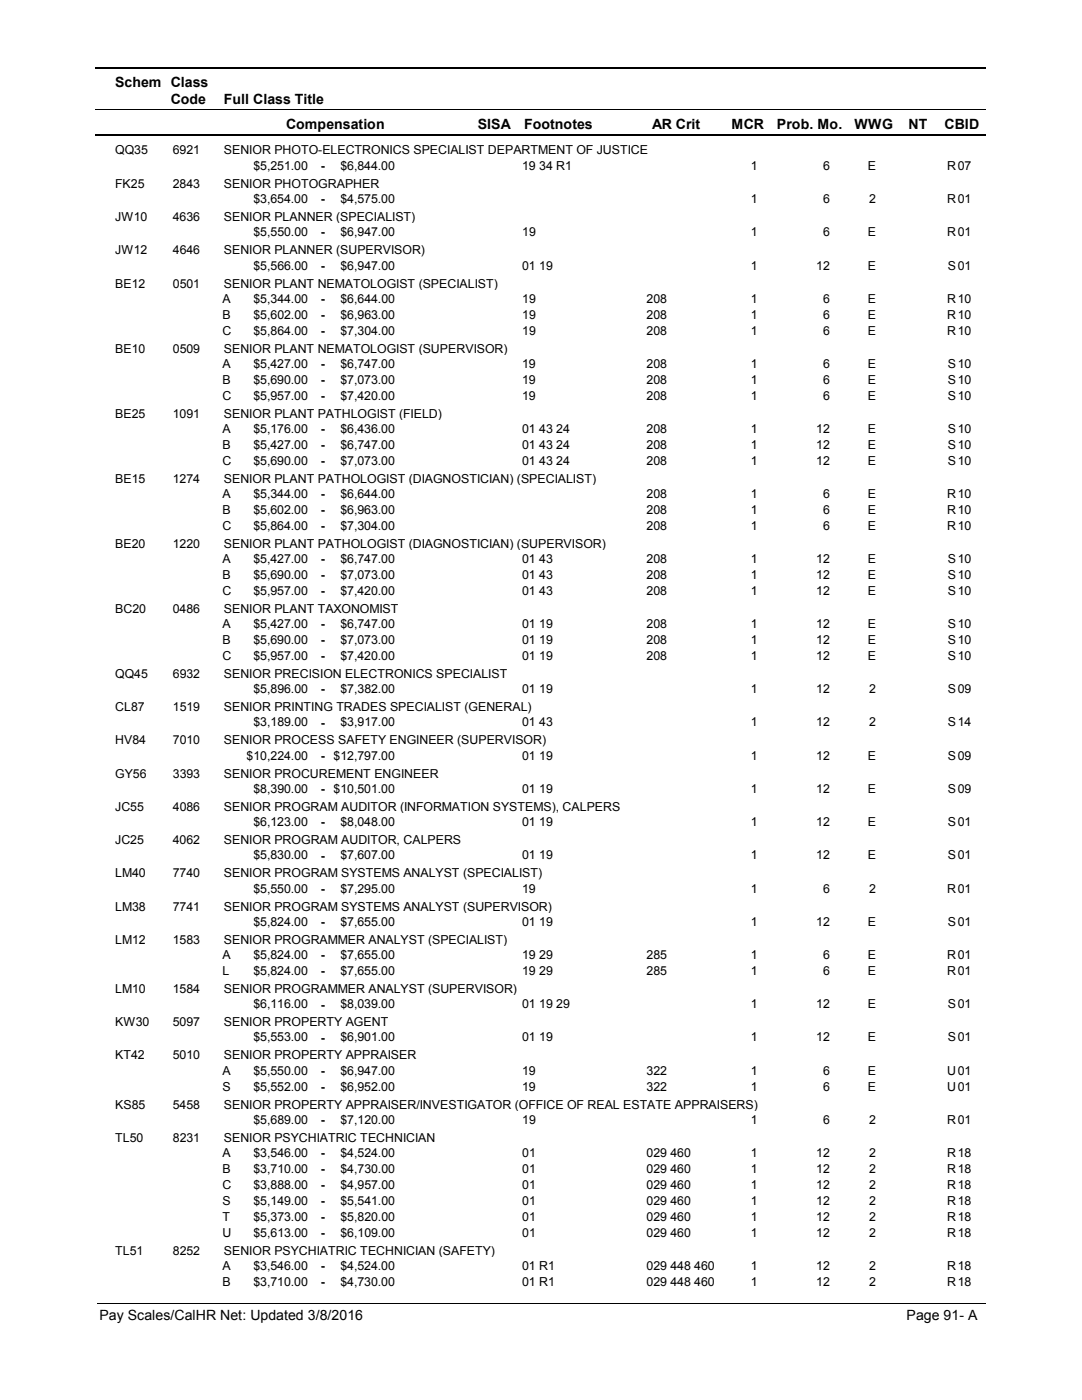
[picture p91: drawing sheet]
<svg xmlns="http://www.w3.org/2000/svg" width="216mm" height="279mm" viewBox="0 0 216 279" stroke-linecap="round" stroke-linejoin="round" font-family="sans-serif">
<defs><g id="words">
<g font-size="2.8">
<text x="23" y="17.3">Schem Class</text>
<text x="34.1" y="20.7">Code</text>
<text x="44.6" y="20.7">Full Class Title</text>
<text x="57.1" y="25.7">Compensation</text>
<text x="95.3" y="25.7">SISA</text>
<text x="104.6" y="25.7">Footnotes</text>
<text x="130.2" y="25.7">AR Crit</text>
<text x="146" y="25.7">MCR</text>
<text x="155.1" y="25.7">Prob. Mo.</text>
<text x="170.5" y="25.7">WWG</text>
<text x="181.3" y="25.7">NT</text>
<text x="188.5" y="25.7">CBID</text>
<text x="19.8" y="263.4">Pay Scales/CalHR Net: Updated 3/8/2016</text>
<text x="180.9" y="263.4">Page 91- A</text>
</g>
<g font-size="2.5">
<text x="23" y="30.8">QQ35</text>
<text x="34.5" y="30.8">6921</text>
<text x="44.7" y="30.8">SENIOR PHOTO-ELECTRONICS SPECIALIST DEPARTMENT OF JUSTICE</text>
<text x="50.6" y="33.9">$5,251.00</text>
<text x="64" y="33.9">-</text>
<text x="67.9" y="33.9">$6,844.00</text>
<text x="104.2" y="33.9">19 34 R1</text>
<text x="149.8" y="33.9">1</text>
<text x="164.3" y="33.9">6</text>
<text x="173.2" y="33.9">E</text>
<text x="189" y="33.9">R</text>
<text x="191.1" y="33.9">07</text>
<text x="23" y="37.5">FK25</text>
<text x="34.5" y="37.5">2843</text>
<text x="44.7" y="37.5">SENIOR PHOTOGRAPHER</text>
<text x="50.6" y="40.5">$3,654.00</text>
<text x="64" y="40.6">-</text>
<text x="67.9" y="40.5">$4,575.00</text>
<text x="149.8" y="40.5">1</text>
<text x="164.3" y="40.5">6</text>
<text x="173.5" y="40.5">2</text>
<text x="189" y="40.5">R</text>
<text x="191.1" y="40.5">01</text>
<text x="23" y="44.1">JW10</text>
<text x="34.5" y="44.1">4636</text>
<text x="44.7" y="44.1">SENIOR PLANNER (SPECIALIST)</text>
<text x="50.6" y="47.2">$5,550.00</text>
<text x="64" y="47.2">-</text>
<text x="67.9" y="47.2">$6,947.00</text>
<text x="104.2" y="47.2">19</text>
<text x="149.8" y="47.2">1</text>
<text x="164.3" y="47.2">6</text>
<text x="173.2" y="47.2">E</text>
<text x="189" y="47.2">R</text>
<text x="191.1" y="47.2">01</text>
<text x="23" y="50.7">JW12</text>
<text x="34.5" y="50.7">4646</text>
<text x="44.7" y="50.7">SENIOR PLANNER (SUPERVISOR)</text>
<text x="50.6" y="53.8">$5,566.00</text>
<text x="64" y="53.8">-</text>
<text x="67.9" y="53.8">$6,947.00</text>
<text x="104.2" y="53.8">01 19</text>
<text x="149.8" y="53.8">1</text>
<text x="162.9" y="53.8">12</text>
<text x="173.2" y="53.8">E</text>
<text x="189.2" y="53.8">S</text>
<text x="191.1" y="53.8">01</text>
<text x="23" y="57.4">BE12</text>
<text x="34.5" y="57.4">0501</text>
<text x="44.7" y="57.4">SENIOR PLANT NEMATOLOGIST (SPECIALIST)</text>
<text x="44.4" y="60.4">A</text>
<text x="44.4" y="63.6">B</text>
<text x="50.6" y="60.4">$5,344.00</text>
<text x="50.6" y="63.6">$5,602.00</text>
<text x="64" y="60.5">-</text>
<text x="64" y="63.7">-</text>
<text x="67.9" y="60.4">$6,644.00</text>
<text x="67.9" y="63.6">$6,963.00</text>
<text x="104.2" y="60.4">19</text>
<text x="104.2" y="63.6">19</text>
<text x="129" y="60.4">208</text>
<text x="129" y="63.6">208</text>
<text x="149.8" y="60.4">1</text>
<text x="149.8" y="63.6">1</text>
<text x="164.3" y="60.4">6</text>
<text x="164.3" y="63.6">6</text>
<text x="173.2" y="60.4">E</text>
<text x="173.2" y="63.6">E</text>
<text x="189" y="60.4">R</text>
<text x="189" y="63.6">R</text>
<text x="191.1" y="60.4">10</text>
<text x="191.1" y="63.6">10</text>
<text x="23" y="70.4">BE10</text>
<text x="34.5" y="70.4">0509</text>
<text x="44.4" y="66.8">C</text>
<text x="44.7" y="70.4">SENIOR PLANT NEMATOLOGIST (SUPERVISOR)</text>
<text x="50.6" y="66.8">$5,864.00</text>
<text x="64" y="66.8">-</text>
<text x="67.9" y="66.8">$7,304.00</text>
<text x="104.2" y="66.8">19</text>
<text x="129" y="66.8">208</text>
<text x="149.8" y="66.8">1</text>
<text x="164.3" y="66.8">6</text>
<text x="173.2" y="66.8">E</text>
<text x="189" y="66.8">R</text>
<text x="191.1" y="66.8">10</text>
<text x="44.4" y="73.4">A</text>
<text x="44.4" y="76.6">B</text>
<text x="50.6" y="73.4">$5,427.00</text>
<text x="50.6" y="76.6">$5,690.00</text>
<text x="64" y="73.4">-</text>
<text x="64" y="76.6">-</text>
<text x="67.9" y="73.4">$6,747.00</text>
<text x="67.9" y="76.6">$7,073.00</text>
<text x="104.2" y="73.4">19</text>
<text x="104.2" y="76.6">19</text>
<text x="129" y="73.4">208</text>
<text x="129" y="76.6">208</text>
<text x="149.8" y="73.4">1</text>
<text x="149.8" y="76.6">1</text>
<text x="164.3" y="73.4">6</text>
<text x="164.3" y="76.6">6</text>
<text x="173.2" y="73.4">E</text>
<text x="173.2" y="76.6">E</text>
<text x="189.2" y="73.4">S</text>
<text x="189.2" y="76.6">S</text>
<text x="191.1" y="73.4">10</text>
<text x="191.1" y="76.6">10</text>
<text x="23" y="83.3">BE25</text>
<text x="34.5" y="83.3">1091</text>
<text x="44.4" y="79.8">C</text>
<text x="44.7" y="83.3">SENIOR PLANT PATHLOGIST (FIELD)</text>
<text x="50.6" y="79.8">$5,957.00</text>
<text x="64" y="79.8">-</text>
<text x="67.9" y="79.8">$7,420.00</text>
<text x="104.2" y="79.8">19</text>
<text x="129" y="79.8">208</text>
<text x="149.8" y="79.8">1</text>
<text x="164.3" y="79.8">6</text>
<text x="173.2" y="79.8">E</text>
<text x="189.2" y="79.8">S</text>
<text x="191.1" y="79.8">10</text>
<text x="44.4" y="86.4">A</text>
<text x="44.4" y="89.6">B</text>
<text x="50.6" y="86.4">$5,176.00</text>
<text x="50.6" y="89.6">$5,427.00</text>
<text x="64" y="86.4">-</text>
<text x="64" y="89.6">-</text>
<text x="67.9" y="86.4">$6,436.00</text>
<text x="67.9" y="89.6">$6,747.00</text>
<text x="104.2" y="86.4">01 43 24</text>
<text x="104.2" y="89.6">01 43 24</text>
<text x="129" y="86.4">208</text>
<text x="129" y="89.6">208</text>
<text x="149.8" y="86.4">1</text>
<text x="149.8" y="89.6">1</text>
<text x="162.9" y="86.4">12</text>
<text x="162.9" y="89.6">12</text>
<text x="173.2" y="86.4">E</text>
<text x="173.2" y="89.6">E</text>
<text x="189.2" y="86.4">S</text>
<text x="189.2" y="89.6">S</text>
<text x="191.1" y="86.4">10</text>
<text x="191.1" y="89.6">10</text>
<text x="44.4" y="92.8">C</text>
<text x="50.6" y="92.8">$5,690.00</text>
<text x="64" y="92.8">-</text>
<text x="67.9" y="92.8">$7,073.00</text>
<text x="104.2" y="92.8">01 43 24</text>
<text x="129" y="92.8">208</text>
<text x="149.8" y="92.8">1</text>
<text x="162.9" y="92.8">12</text>
<text x="173.2" y="92.8">E</text>
<text x="189.2" y="92.8">S</text>
<text x="191.1" y="92.8">10</text>
<text x="23" y="96.3">BE15</text>
<text x="34.5" y="96.3">1274</text>
<text x="44.4" y="99.4">A</text>
<text x="44.7" y="96.3">SENIOR PLANT PATHOLOGIST (DIAGNOSTICIAN) (SPECIALIST)</text>
<text x="50.6" y="99.4">$5,344.00</text>
<text x="64" y="99.4">-</text>
<text x="67.9" y="99.4">$6,644.00</text>
<text x="129" y="99.4">208</text>
<text x="149.8" y="99.4">1</text>
<text x="164.3" y="99.4">6</text>
<text x="173.2" y="99.4">E</text>
<text x="189" y="99.4">R</text>
<text x="191.1" y="99.4">10</text>
<text x="44.4" y="102.6">B</text>
<text x="44.4" y="105.8">C</text>
<text x="50.6" y="102.6">$5,602.00</text>
<text x="50.6" y="105.8">$5,864.00</text>
<text x="64" y="102.6">-</text>
<text x="64" y="105.8">-</text>
<text x="67.9" y="102.6">$6,963.00</text>
<text x="67.9" y="105.8">$7,304.00</text>
<text x="129" y="102.6">208</text>
<text x="129" y="105.8">208</text>
<text x="149.8" y="102.6">1</text>
<text x="149.8" y="105.8">1</text>
<text x="164.3" y="102.6">6</text>
<text x="164.3" y="105.8">6</text>
<text x="173.2" y="102.6">E</text>
<text x="173.2" y="105.8">E</text>
<text x="189" y="102.6">R</text>
<text x="189" y="105.8">R</text>
<text x="191.1" y="102.6">10</text>
<text x="191.1" y="105.8">10</text>
<text x="23" y="109.3">BE20</text>
<text x="34.5" y="109.3">1220</text>
<text x="44.4" y="112.4">A</text>
<text x="44.7" y="109.3">SENIOR PLANT PATHOLOGIST (DIAGNOSTICIAN) (SUPERVISOR)</text>
<text x="50.6" y="112.4">$5,427.00</text>
<text x="64" y="112.4">-</text>
<text x="67.9" y="112.4">$6,747.00</text>
<text x="104.2" y="112.4">01 43</text>
<text x="129" y="112.4">208</text>
<text x="149.8" y="112.4">1</text>
<text x="162.9" y="112.4">12</text>
<text x="173.2" y="112.4">E</text>
<text x="189.2" y="112.4">S</text>
<text x="191.1" y="112.4">10</text>
<text x="44.4" y="115.5">B</text>
<text x="44.4" y="118.7">C</text>
<text x="50.6" y="115.5">$5,690.00</text>
<text x="50.6" y="118.7">$5,957.00</text>
<text x="64" y="115.6">-</text>
<text x="64" y="118.8">-</text>
<text x="67.9" y="115.5">$7,073.00</text>
<text x="67.9" y="118.7">$7,420.00</text>
<text x="104.2" y="115.5">01 43</text>
<text x="104.2" y="118.7">01 43</text>
<text x="129" y="115.5">208</text>
<text x="129" y="118.7">208</text>
<text x="149.8" y="115.5">1</text>
<text x="149.8" y="118.7">1</text>
<text x="162.9" y="115.5">12</text>
<text x="162.9" y="118.7">12</text>
<text x="173.2" y="115.5">E</text>
<text x="173.2" y="118.7">E</text>
<text x="189.2" y="115.5">S</text>
<text x="189.2" y="118.7">S</text>
<text x="191.1" y="115.5">10</text>
<text x="191.1" y="118.7">10</text>
<text x="23" y="122.3">BC20</text>
<text x="34.5" y="122.3">0486</text>
<text x="44.4" y="125.4">A</text>
<text x="44.7" y="122.3">SENIOR PLANT TAXONOMIST</text>
<text x="50.6" y="125.4">$5,427.00</text>
<text x="64" y="125.4">-</text>
<text x="67.9" y="125.4">$6,747.00</text>
<text x="104.2" y="125.4">01 19</text>
<text x="129" y="125.4">208</text>
<text x="149.8" y="125.4">1</text>
<text x="162.9" y="125.4">12</text>
<text x="173.2" y="125.4">E</text>
<text x="189.2" y="125.4">S</text>
<text x="191.1" y="125.4">10</text>
<text x="44.4" y="128.5">B</text>
<text x="44.4" y="131.7">C</text>
<text x="50.6" y="128.5">$5,690.00</text>
<text x="50.6" y="131.7">$5,957.00</text>
<text x="64" y="128.6">-</text>
<text x="64" y="131.8">-</text>
<text x="67.9" y="128.5">$7,073.00</text>
<text x="67.9" y="131.7">$7,420.00</text>
<text x="104.2" y="128.5">01 19</text>
<text x="104.2" y="131.7">01 19</text>
<text x="129" y="128.5">208</text>
<text x="129" y="131.7">208</text>
<text x="149.8" y="128.5">1</text>
<text x="149.8" y="131.7">1</text>
<text x="162.9" y="128.5">12</text>
<text x="162.9" y="131.7">12</text>
<text x="173.2" y="128.5">E</text>
<text x="173.2" y="131.7">E</text>
<text x="189.2" y="128.5">S</text>
<text x="189.2" y="131.7">S</text>
<text x="191.1" y="128.5">10</text>
<text x="191.1" y="131.7">10</text>
<text x="23" y="135.3">QQ45</text>
<text x="34.5" y="135.3">6932</text>
<text x="44.7" y="135.3">SENIOR PRECISION ELECTRONICS SPECIALIST</text>
<text x="23" y="142">CL87</text>
<text x="34.5" y="142">1519</text>
<text x="44.7" y="142">SENIOR PRINTING TRADES SPECIALIST (GENERAL)</text>
<text x="50.6" y="138.4">$5,896.00</text>
<text x="64" y="138.4">-</text>
<text x="67.9" y="138.4">$7,382.00</text>
<text x="104.2" y="138.4">01 19</text>
<text x="149.8" y="138.4">1</text>
<text x="162.9" y="138.4">12</text>
<text x="173.5" y="138.4">2</text>
<text x="189.2" y="138.4">S</text>
<text x="191.1" y="138.4">09</text>
<text x="23" y="148.6">HV84</text>
<text x="34.5" y="148.6">7010</text>
<text x="44.7" y="148.6">SENIOR PROCESS SAFETY ENGINEER (SUPERVISOR)</text>
<text x="50.6" y="145">$3,189.00</text>
<text x="64" y="145">-</text>
<text x="67.9" y="145">$3,917.00</text>
<text x="104.2" y="145">01 43</text>
<text x="149.8" y="145">1</text>
<text x="162.9" y="145">12</text>
<text x="173.5" y="145">2</text>
<text x="189.2" y="145">S</text>
<text x="191.1" y="145">14</text>
<text x="23" y="155.2">GY56</text>
<text x="34.5" y="155.2">3393</text>
<text x="44.7" y="155.2">SENIOR PROCUREMENT ENGINEER</text>
<text x="49.2" y="151.6">$10,224.00</text>
<text x="64" y="151.7">-</text>
<text x="66.6" y="151.6">$12,797.00</text>
<text x="104.2" y="151.6">01 19</text>
<text x="149.8" y="151.6">1</text>
<text x="162.9" y="151.6">12</text>
<text x="173.2" y="151.6">E</text>
<text x="189.2" y="151.6">S</text>
<text x="191.1" y="151.6">09</text>
<text x="23" y="161.9">JC55</text>
<text x="34.5" y="161.9">4086</text>
<text x="44.7" y="161.9">SENIOR PROGRAM AUDITOR (INFORMATION SYSTEMS), CALPERS</text>
<text x="50.6" y="158.3">$8,390.00</text>
<text x="64" y="158.3">-</text>
<text x="66.6" y="158.3">$10,501.00</text>
<text x="104.2" y="158.3">01 19</text>
<text x="149.8" y="158.3">1</text>
<text x="162.9" y="158.3">12</text>
<text x="173.2" y="158.3">E</text>
<text x="189.2" y="158.3">S</text>
<text x="191.1" y="158.3">09</text>
<text x="50.6" y="164.9">$6,123.00</text>
<text x="64" y="164.9">-</text>
<text x="67.9" y="164.9">$8,048.00</text>
<text x="104.2" y="164.9">01 19</text>
<text x="149.8" y="164.9">1</text>
<text x="162.9" y="164.9">12</text>
<text x="173.2" y="164.9">E</text>
<text x="189.2" y="164.9">S</text>
<text x="191.1" y="164.9">01</text>
<text x="23" y="168.5">JC25</text>
<text x="34.5" y="168.5">4062</text>
<text x="44.7" y="168.5">SENIOR PROGRAM AUDITOR, CALPERS</text>
<text x="50.6" y="171.5">$5,830.00</text>
<text x="64" y="171.6">-</text>
<text x="67.9" y="171.5">$7,607.00</text>
<text x="104.2" y="171.5">01 19</text>
<text x="149.8" y="171.5">1</text>
<text x="162.9" y="171.5">12</text>
<text x="173.2" y="171.5">E</text>
<text x="189.2" y="171.5">S</text>
<text x="191.1" y="171.5">01</text>
<text x="23" y="175.1">LM40</text>
<text x="34.5" y="175.1">7740</text>
<text x="44.7" y="175.1">SENIOR PROGRAM SYSTEMS ANALYST (SPECIALIST)</text>
<text x="50.6" y="178.2">$5,550.00</text>
<text x="64" y="178.2">-</text>
<text x="67.9" y="178.2">$7,295.00</text>
<text x="104.2" y="178.2">19</text>
<text x="149.8" y="178.2">1</text>
<text x="164.3" y="178.2">6</text>
<text x="173.5" y="178.2">2</text>
<text x="189" y="178.2">R</text>
<text x="191.1" y="178.2">01</text>
<text x="23" y="181.8">LM38</text>
<text x="34.5" y="181.8">7741</text>
<text x="44.7" y="181.8">SENIOR PROGRAM SYSTEMS ANALYST (SUPERVISOR)</text>
<text x="50.6" y="184.8">$5,824.00</text>
<text x="64" y="184.8">-</text>
<text x="67.9" y="184.8">$7,655.00</text>
<text x="104.2" y="184.8">01 19</text>
<text x="149.8" y="184.8">1</text>
<text x="162.9" y="184.8">12</text>
<text x="173.2" y="184.8">E</text>
<text x="189.2" y="184.8">S</text>
<text x="191.1" y="184.8">01</text>
<text x="23" y="188.4">LM12</text>
<text x="34.5" y="188.4">1583</text>
<text x="44.4" y="191.4">A</text>
<text x="44.7" y="188.4">SENIOR PROGRAMMER ANALYST (SPECIALIST)</text>
<text x="50.6" y="191.4">$5,824.00</text>
<text x="64" y="191.5">-</text>
<text x="67.9" y="191.4">$7,655.00</text>
<text x="104.2" y="191.4">19 29</text>
<text x="129" y="191.4">285</text>
<text x="149.8" y="191.4">1</text>
<text x="164.3" y="191.4">6</text>
<text x="173.2" y="191.4">E</text>
<text x="189" y="191.4">R</text>
<text x="191.1" y="191.4">01</text>
<text x="44.4" y="194.6">L</text>
<text x="50.6" y="194.6">$5,824.00</text>
<text x="64" y="194.6">-</text>
<text x="67.9" y="194.6">$7,655.00</text>
<text x="104.2" y="194.6">19 29</text>
<text x="129" y="194.6">285</text>
<text x="149.8" y="194.6">1</text>
<text x="164.3" y="194.6">6</text>
<text x="173.2" y="194.6">E</text>
<text x="189" y="194.6">R</text>
<text x="191.1" y="194.6">01</text>
<text x="23" y="198.2">LM10</text>
<text x="34.5" y="198.2">1584</text>
<text x="44.7" y="198.2">SENIOR PROGRAMMER ANALYST (SUPERVISOR)</text>
<text x="50.6" y="201.3">$6,116.00</text>
<text x="64" y="201.3">-</text>
<text x="67.9" y="201.3">$8,039.00</text>
<text x="104.2" y="201.3">01 19 29</text>
<text x="149.8" y="201.3">1</text>
<text x="162.9" y="201.3">12</text>
<text x="173.2" y="201.3">E</text>
<text x="189.2" y="201.3">S</text>
<text x="191.1" y="201.3">01</text>
<text x="23" y="204.8">KW30</text>
<text x="34.5" y="204.8">5097</text>
<text x="44.7" y="204.8">SENIOR PROPERTY AGENT</text>
<text x="50.6" y="207.9">$5,553.00</text>
<text x="64" y="207.9">-</text>
<text x="67.9" y="207.9">$6,901.00</text>
<text x="104.2" y="207.9">01 19</text>
<text x="149.8" y="207.9">1</text>
<text x="162.9" y="207.9">12</text>
<text x="173.2" y="207.9">E</text>
<text x="189.2" y="207.9">S</text>
<text x="191.1" y="207.9">01</text>
<text x="23" y="211.4">KT42</text>
<text x="34.5" y="211.4">5010</text>
<text x="44.4" y="214.5">A</text>
<text x="44.7" y="211.4">SENIOR PROPERTY APPRAISER</text>
<text x="50.6" y="214.5">$5,550.00</text>
<text x="64" y="214.5">-</text>
<text x="67.9" y="214.5">$6,947.00</text>
<text x="104.2" y="214.5">19</text>
<text x="129" y="214.5">322</text>
<text x="149.8" y="214.5">1</text>
<text x="164.3" y="214.5">6</text>
<text x="173.2" y="214.5">E</text>
<text x="189" y="214.5">U</text>
<text x="191.1" y="214.5">01</text>
<text x="23" y="221.3">KS85</text>
<text x="34.5" y="221.3">5458</text>
<text x="44.4" y="217.7">S</text>
<text x="44.7" y="221.3">SENIOR PROPERTY APPRAISER/INVESTIGATOR (OFFICE OF REAL ESTATE APPRAISERS)</text>
<text x="50.6" y="217.7">$5,552.00</text>
<text x="64" y="217.7">-</text>
<text x="67.9" y="217.7">$6,952.00</text>
<text x="104.2" y="217.7">19</text>
<text x="129" y="217.7">322</text>
<text x="149.8" y="217.7">1</text>
<text x="164.3" y="217.7">6</text>
<text x="173.2" y="217.7">E</text>
<text x="189" y="217.7">U</text>
<text x="191.1" y="217.7">01</text>
<text x="23" y="227.9">TL50</text>
<text x="34.5" y="227.9">8231</text>
<text x="44.7" y="227.9">SENIOR PSYCHIATRIC TECHNICIAN</text>
<text x="50.6" y="224.3">$5,689.00</text>
<text x="64" y="224.4">-</text>
<text x="67.9" y="224.3">$7,120.00</text>
<text x="104.2" y="224.3">19</text>
<text x="149.8" y="224.3">1</text>
<text x="164.3" y="224.3">6</text>
<text x="173.5" y="224.3">2</text>
<text x="189" y="224.3">R</text>
<text x="191.1" y="224.3">01</text>
<text x="44.4" y="230.9">A</text>
<text x="50.6" y="230.9">$3,546.00</text>
<text x="64" y="231">-</text>
<text x="67.9" y="230.9">$4,524.00</text>
<text x="104.2" y="230.9">01</text>
<text x="129" y="230.9">029 460</text>
<text x="149.8" y="230.9">1</text>
<text x="162.9" y="230.9">12</text>
<text x="173.5" y="230.9">2</text>
<text x="189" y="230.9">R</text>
<text x="191.1" y="230.9">18</text>
<text x="44.4" y="234.1">B</text>
<text x="44.4" y="237.3">C</text>
<text x="50.6" y="234.1">$3,710.00</text>
<text x="50.6" y="237.3">$3,888.00</text>
<text x="64" y="234.1">-</text>
<text x="64" y="237.3">-</text>
<text x="67.9" y="234.1">$4,730.00</text>
<text x="67.9" y="237.3">$4,957.00</text>
<text x="104.2" y="234.1">01</text>
<text x="104.2" y="237.3">01</text>
<text x="129" y="234.1">029 460</text>
<text x="129" y="237.3">029 460</text>
<text x="149.8" y="234.1">1</text>
<text x="149.8" y="237.3">1</text>
<text x="162.9" y="234.1">12</text>
<text x="162.9" y="237.3">12</text>
<text x="173.5" y="234.1">2</text>
<text x="173.5" y="237.3">2</text>
<text x="189" y="234.1">R</text>
<text x="189" y="237.3">R</text>
<text x="191.1" y="234.1">18</text>
<text x="191.1" y="237.3">18</text>
<text x="44.4" y="240.5">S</text>
<text x="44.4" y="243.6">T</text>
<text x="50.6" y="240.5">$5,149.00</text>
<text x="50.6" y="243.6">$5,373.00</text>
<text x="64" y="240.5">-</text>
<text x="64" y="243.7">-</text>
<text x="67.9" y="240.5">$5,541.00</text>
<text x="67.9" y="243.6">$5,820.00</text>
<text x="104.2" y="240.5">01</text>
<text x="104.2" y="243.6">01</text>
<text x="129" y="240.5">029 460</text>
<text x="129" y="243.6">029 460</text>
<text x="149.8" y="240.5">1</text>
<text x="149.8" y="243.6">1</text>
<text x="162.9" y="240.5">12</text>
<text x="162.9" y="243.6">12</text>
<text x="173.5" y="240.5">2</text>
<text x="173.5" y="243.6">2</text>
<text x="189" y="240.5">R</text>
<text x="189" y="243.6">R</text>
<text x="191.1" y="240.5">18</text>
<text x="191.1" y="243.6">18</text>
<text x="23" y="250.4">TL51</text>
<text x="34.5" y="250.4">8252</text>
<text x="44.4" y="246.8">U</text>
<text x="44.7" y="250.4">SENIOR PSYCHIATRIC TECHNICIAN (SAFETY)</text>
<text x="50.6" y="246.8">$5,613.00</text>
<text x="64" y="246.9">-</text>
<text x="67.9" y="246.8">$6,109.00</text>
<text x="104.2" y="246.8">01</text>
<text x="129" y="246.8">029 460</text>
<text x="149.8" y="246.8">1</text>
<text x="162.9" y="246.8">12</text>
<text x="173.5" y="246.8">2</text>
<text x="189" y="246.8">R</text>
<text x="191.1" y="246.8">18</text>
<text x="44.4" y="253.5">A</text>
<text x="44.4" y="256.6">B</text>
<text x="50.6" y="253.5">$3,546.00</text>
<text x="50.6" y="256.6">$3,710.00</text>
<text x="64" y="253.5">-</text>
<text x="64" y="256.7">-</text>
<text x="67.9" y="253.5">$4,524.00</text>
<text x="67.9" y="256.6">$4,730.00</text>
<text x="104.2" y="253.5">01 R1</text>
<text x="104.2" y="256.6">01 R1</text>
<text x="129" y="253.5">029 448 460</text>
<text x="129" y="256.6">029 448 460</text>
<text x="149.8" y="253.5">1</text>
<text x="149.8" y="256.6">1</text>
<text x="162.9" y="253.5">12</text>
<text x="162.9" y="256.6">12</text>
<text x="173.5" y="253.5">2</text>
<text x="173.5" y="256.6">2</text>
<text x="189" y="253.5">R</text>
<text x="189" y="256.6">R</text>
<text x="191.1" y="253.5">18</text>
<text x="191.1" y="256.6">18</text>
</g>
</g></defs>
<path d="M19 13.5h177.7M19 27h177.7" fill="none" stroke="#000" stroke-width=".36"/>
<path d="M19 21.9h177.7" fill="none" stroke="#000" stroke-width=".2"/>
<g fill="#fff">
<path d="M46.8 31.3h16.3v3h-16.3z" fill-rule="evenodd"/>
<path d="M190.8 31.3h4.1v3h-4.1z" fill-rule="evenodd"/>
<path d="M46.8 37.9h16.3v3h-16.3z" fill-rule="evenodd"/>
<path d="M190.8 37.9h4.1v3h-4.1z" fill-rule="evenodd"/>
<path d="M46.8 44.5h16.3v3h-16.3z" fill-rule="evenodd"/>
<path d="M190.8 44.5h4.1v3h-4.1z" fill-rule="evenodd"/>
<path d="M46.8 51.2h16.3v3h-16.3z" fill-rule="evenodd"/>
<path d="M190.8 51.2h4.1v3h-4.1z" fill-rule="evenodd"/>
<path d="M46.8 57.8h16.3v3h-16.3z" fill-rule="evenodd"/>
<path d="M190.8 57.8h4.1v3h-4.1z" fill-rule="evenodd"/>
<path d="M46.8 61h16.3v3h-16.3z" fill-rule="evenodd"/>
<path d="M190.8 61h4.1v3h-4.1z" fill-rule="evenodd"/>
<path d="M46.8 64.2h16.3v3h-16.3z" fill-rule="evenodd"/>
<path d="M190.8 64.2h4.1v3h-4.1z" fill-rule="evenodd"/>
<path d="M46.8 70.8h16.3v3h-16.3z" fill-rule="evenodd"/>
<path d="M190.8 70.8h4.1v3h-4.1z" fill-rule="evenodd"/>
<path d="M46.8 74h16.3v3h-16.3z" fill-rule="evenodd"/>
<path d="M190.8 74h4.1v3h-4.1z" fill-rule="evenodd"/>
<path d="M46.8 77.1h16.3v3h-16.3z" fill-rule="evenodd"/>
<path d="M190.8 77.1h4.1v3h-4.1z" fill-rule="evenodd"/>
<path d="M46.8 83.8h16.3v3h-16.3z" fill-rule="evenodd"/>
<path d="M190.8 83.8h4.1v3h-4.1z" fill-rule="evenodd"/>
<path d="M46.8 87h16.3v3h-16.3z" fill-rule="evenodd"/>
<path d="M190.8 87h4.1v3h-4.1z" fill-rule="evenodd"/>
<path d="M46.8 90.1h16.3v3h-16.3z" fill-rule="evenodd"/>
<path d="M190.8 90.1h4.1v3h-4.1z" fill-rule="evenodd"/>
<path d="M46.8 96.8h16.3v3h-16.3z" fill-rule="evenodd"/>
<path d="M190.8 96.8h4.1v3h-4.1z" fill-rule="evenodd"/>
<path d="M46.8 100h16.3v3h-16.3z" fill-rule="evenodd"/>
<path d="M190.8 100h4.1v3h-4.1z" fill-rule="evenodd"/>
<path d="M46.8 103.1h16.3v3h-16.3z" fill-rule="evenodd"/>
<path d="M190.8 103.1h4.1v3h-4.1z" fill-rule="evenodd"/>
<path d="M46.8 109.8h16.3v2.9h-16.3z" fill-rule="evenodd"/>
<path d="M190.8 109.8h4.1v2.9h-4.1z" fill-rule="evenodd"/>
<path d="M46.8 112.9h16.3v3h-16.3z" fill-rule="evenodd"/>
<path d="M190.8 112.9h4.1v3h-4.1z" fill-rule="evenodd"/>
<path d="M46.8 116.1h16.3v3h-16.3z" fill-rule="evenodd"/>
<path d="M190.8 116.1h4.1v3h-4.1z" fill-rule="evenodd"/>
<path d="M46.8 122.8h16.3v2.9h-16.3z" fill-rule="evenodd"/>
<path d="M190.8 122.8h4.1v2.9h-4.1z" fill-rule="evenodd"/>
<path d="M46.8 125.9h16.3v3h-16.3z" fill-rule="evenodd"/>
<path d="M190.8 125.9h4.1v3h-4.1z" fill-rule="evenodd"/>
<path d="M46.8 129.1h16.3v3h-16.3z" fill-rule="evenodd"/>
<path d="M190.8 129.1h4.1v3h-4.1z" fill-rule="evenodd"/>
<path d="M46.8 135.8h16.3v2.9h-16.3z" fill-rule="evenodd"/>
<path d="M190.8 135.8h4.1v2.9h-4.1z" fill-rule="evenodd"/>
<path d="M46.8 142.4h16.3v2.9h-16.3z" fill-rule="evenodd"/>
<path d="M190.8 142.4h4.1v2.9h-4.1z" fill-rule="evenodd"/>
<path d="M46.8 149h16.3v3h-16.3z" fill-rule="evenodd"/>
<path d="M190.8 149h4.1v3h-4.1z" fill-rule="evenodd"/>
<path d="M46.8 155.7h16.3v2.9h-16.3z" fill-rule="evenodd"/>
<path d="M190.8 155.7h4.1v2.9h-4.1z" fill-rule="evenodd"/>
<path d="M46.8 162.3h16.3v2.9h-16.3z" fill-rule="evenodd"/>
<path d="M190.8 162.3h4.1v2.9h-4.1z" fill-rule="evenodd"/>
<path d="M46.8 168.9h16.3v3h-16.3z" fill-rule="evenodd"/>
<path d="M190.8 168.9h4.1v3h-4.1z" fill-rule="evenodd"/>
<path d="M46.8 175.6h16.3v2.9h-16.3z" fill-rule="evenodd"/>
<path d="M190.8 175.6h4.1v2.9h-4.1z" fill-rule="evenodd"/>
<path d="M46.8 182.2h16.3v3h-16.3z" fill-rule="evenodd"/>
<path d="M190.8 182.2h4.1v3h-4.1z" fill-rule="evenodd"/>
<path d="M46.8 188.8h16.3v3h-16.3z" fill-rule="evenodd"/>
<path d="M190.8 188.8h4.1v3h-4.1z" fill-rule="evenodd"/>
<path d="M46.8 192h16.3v3h-16.3z" fill-rule="evenodd"/>
<path d="M190.8 192h4.1v3h-4.1z" fill-rule="evenodd"/>
<path d="M46.8 198.6h16.3v3h-16.3z" fill-rule="evenodd"/>
<path d="M190.8 198.6h4.1v3h-4.1z" fill-rule="evenodd"/>
<path d="M46.8 205.2h16.3v3h-16.3z" fill-rule="evenodd"/>
<path d="M190.8 205.2h4.1v3h-4.1z" fill-rule="evenodd"/>
<path d="M46.8 211.9h16.3v3h-16.3z" fill-rule="evenodd"/>
<path d="M190.8 211.9h4.1v3h-4.1z" fill-rule="evenodd"/>
<path d="M46.8 215.1h16.3v3h-16.3z" fill-rule="evenodd"/>
<path d="M190.8 215.1h4.1v3h-4.1z" fill-rule="evenodd"/>
<path d="M46.8 221.7h16.3v3h-16.3z" fill-rule="evenodd"/>
<path d="M190.8 221.7h4.1v3h-4.1z" fill-rule="evenodd"/>
<path d="M46.8 228.3h16.3v3h-16.3z" fill-rule="evenodd"/>
<path d="M190.8 228.3h4.1v3h-4.1z" fill-rule="evenodd"/>
<path d="M46.8 231.5h16.3v3h-16.3z" fill-rule="evenodd"/>
<path d="M190.8 231.5h4.1v3h-4.1z" fill-rule="evenodd"/>
<path d="M46.8 234.7h16.3v3h-16.3z" fill-rule="evenodd"/>
<path d="M190.8 234.7h4.1v3h-4.1z" fill-rule="evenodd"/>
<path d="M46.8 237.9h16.3v2.9h-16.3z" fill-rule="evenodd"/>
<path d="M190.8 237.9h4.1v2.9h-4.1z" fill-rule="evenodd"/>
<path d="M46.8 241h16.3v3h-16.3z" fill-rule="evenodd"/>
<path d="M190.8 241h4.1v3h-4.1z" fill-rule="evenodd"/>
<path d="M46.8 244.2h16.3v3h-16.3z" fill-rule="evenodd"/>
<path d="M190.8 244.2h4.1v3h-4.1z" fill-rule="evenodd"/>
<path d="M46.8 250.9h16.3v2.9h-16.3z" fill-rule="evenodd"/>
<path d="M190.8 250.9h4.1v2.9h-4.1z" fill-rule="evenodd"/>
<path d="M46.8 254h16.3v3h-16.3z" fill-rule="evenodd"/>
<path d="M190.8 254h4.1v3h-4.1z" fill-rule="evenodd"/>
</g>
<path d="M19.5 260.1h177.2" fill="none" stroke="#000" stroke-width=".2"/>
<use href="#words"/>
</svg>
